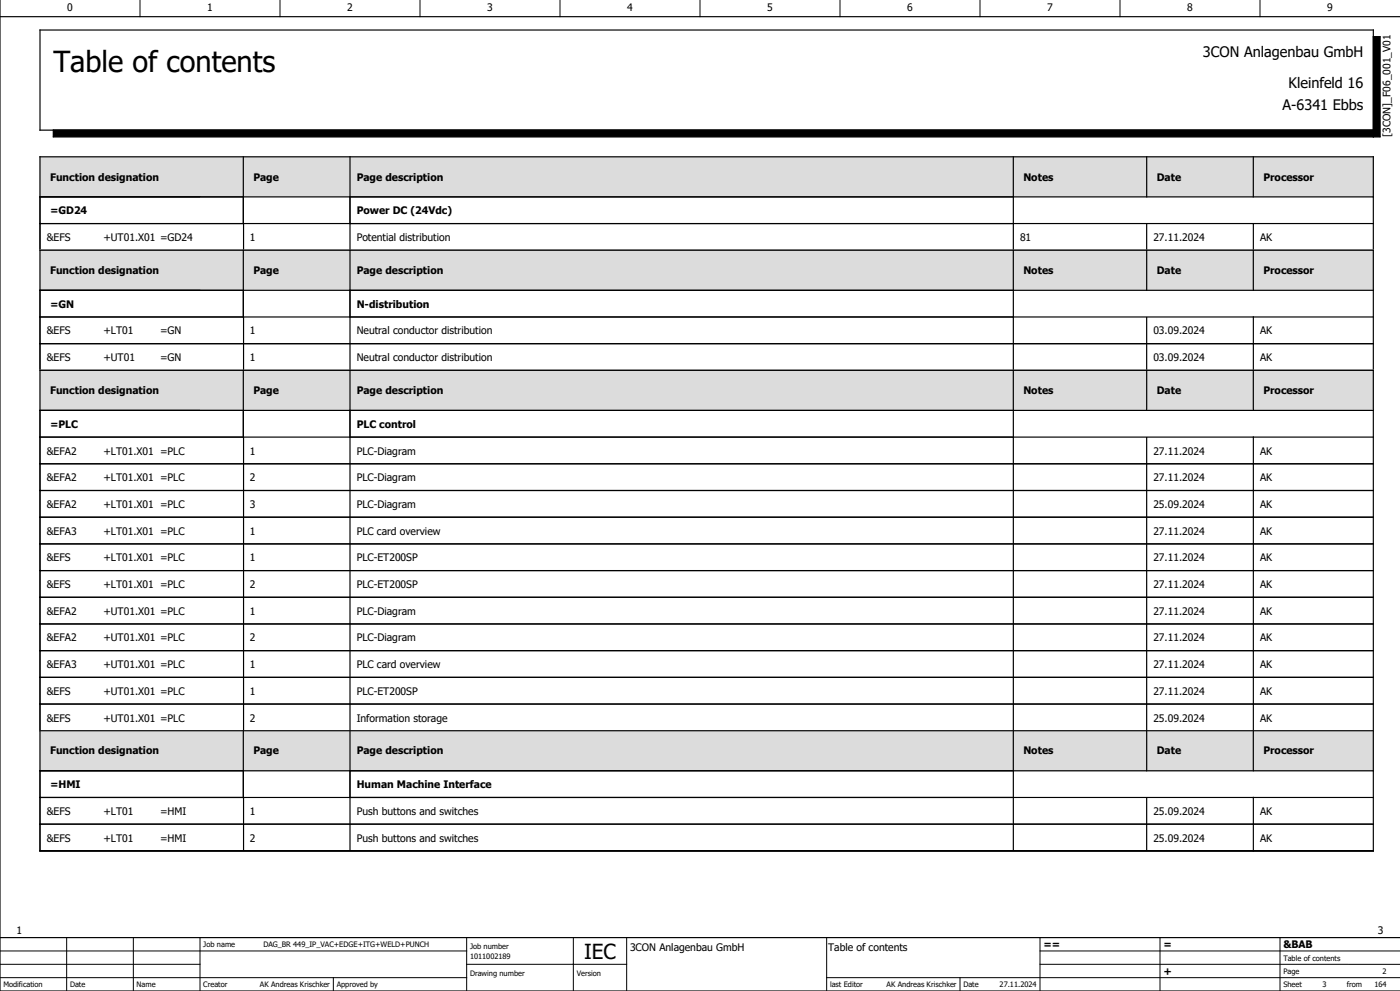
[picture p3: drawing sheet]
<svg xmlns="http://www.w3.org/2000/svg" width="420mm" height="297mm" viewBox="0 0 420 297" stroke-linecap="round" stroke-linejoin="round" font-family="sans-serif">
<defs><g id="words">
<text font-size="8.7" x="16" y="21.7">Table of contents</text>
<text font-size="6.2" x="175.2" y="287.5">IEC</text>
<g font-size="4.3">
<text x="360.9" y="17">3CON Anlagenbau GmbH</text>
<text x="386.6" y="26.4">Kleinfeld 16</text>
<text x="384.8" y="33">A-6341 Ebbs</text>
</g>
<g font-size="3.1">
<text x="20.2" y="3.4">0</text>
<text x="62.2" y="3.4">1</text>
<text x="104.2" y="3.4">2</text>
<text x="146.2" y="3.4">3</text>
<text x="188.2" y="3.4">4</text>
<text x="230.2" y="3.4">5</text>
<text x="272.2" y="3.4">6</text>
<text x="314.2" y="3.4">7</text>
<text x="356.2" y="3.4">8</text>
<text x="398.2" y="3.4">9</text>
<text x="417.1" y="41" transform="rotate(-90 417.1 41)">[3CON]_F06_001_V01</text>
<text x="15" y="54.1">Function designation</text>
<text x="76" y="54.1">Page</text>
<text x="107" y="54.1">Page description</text>
<text x="307" y="54.1">Notes</text>
<text x="347" y="54.1">Date</text>
<text x="379" y="54.1">Processor</text>
<text x="15" y="64.2">=GD24</text>
<text x="107" y="64.2">Power DC (24Vdc)</text>
<text x="14" y="72.2">&amp;EFS</text>
<text x="31" y="72.2">+UT01.X01 =GD24</text>
<text x="75" y="72.2">1</text>
<text x="107" y="72.2">Potential distribution</text>
<text x="306" y="72.2">81</text>
<text x="346" y="72.2">27.11.2024</text>
<text x="378" y="72.2">AK</text>
<text x="15" y="82.1">Function designation</text>
<text x="76" y="82.1">Page</text>
<text x="107" y="82.1">Page description</text>
<text x="307" y="82.1">Notes</text>
<text x="347" y="82.1">Date</text>
<text x="379" y="82.1">Processor</text>
<text x="15" y="92.2">=GN</text>
<text x="107" y="92.2">N-distribution</text>
<text x="14" y="100.2">&amp;EFS</text>
<text x="31" y="100.2">+LT01</text>
<text x="48" y="100.2">=GN</text>
<text x="75" y="100.2">1</text>
<text x="107" y="100.2">Neutral conductor distribution</text>
<text x="346" y="100.2">03.09.2024</text>
<text x="378" y="100.2">AK</text>
<text x="14" y="108.2">&amp;EFS</text>
<text x="31" y="108.2">+UT01</text>
<text x="48" y="108.2">=GN</text>
<text x="75" y="108.2">1</text>
<text x="107" y="108.2">Neutral conductor distribution</text>
<text x="346" y="108.2">03.09.2024</text>
<text x="378" y="108.2">AK</text>
<text x="15" y="118.1">Function designation</text>
<text x="76" y="118.1">Page</text>
<text x="107" y="118.1">Page description</text>
<text x="307" y="118.1">Notes</text>
<text x="347" y="118.1">Date</text>
<text x="379" y="118.1">Processor</text>
<text x="15" y="128.2">=PLC</text>
<text x="107" y="128.2">PLC control</text>
<text x="14" y="136.2">&amp;EFA2</text>
<text x="31" y="136.2">+LT01.X01 =PLC</text>
<text x="75" y="136.2">1</text>
<text x="107" y="136.2">PLC-Diagram</text>
<text x="346" y="136.2">27.11.2024</text>
<text x="378" y="136.2">AK</text>
<text x="14" y="144.2">&amp;EFA2</text>
<text x="31" y="144.2">+LT01.X01 =PLC</text>
<text x="75" y="144.2">2</text>
<text x="107" y="144.2">PLC-Diagram</text>
<text x="346" y="144.2">27.11.2024</text>
<text x="378" y="144.2">AK</text>
<text x="14" y="152.2">&amp;EFA2</text>
<text x="31" y="152.2">+LT01.X01 =PLC</text>
<text x="75" y="152.2">3</text>
<text x="107" y="152.2">PLC-Diagram</text>
<text x="346" y="152.2">25.09.2024</text>
<text x="378" y="152.2">AK</text>
<text x="14" y="160.2">&amp;EFA3</text>
<text x="31" y="160.2">+LT01.X01 =PLC</text>
<text x="75" y="160.2">1</text>
<text x="107" y="160.2">PLC card overview</text>
<text x="346" y="160.2">27.11.2024</text>
<text x="378" y="160.2">AK</text>
<text x="14" y="168.2">&amp;EFS</text>
<text x="31" y="168.2">+LT01.X01 =PLC</text>
<text x="75" y="168.2">1</text>
<text x="107" y="168.2">PLC-ET200SP</text>
<text x="346" y="168.2">27.11.2024</text>
<text x="378" y="168.2">AK</text>
<text x="14" y="176.2">&amp;EFS</text>
<text x="31" y="176.2">+LT01.X01 =PLC</text>
<text x="75" y="176.2">2</text>
<text x="107" y="176.2">PLC-ET200SP</text>
<text x="346" y="176.2">27.11.2024</text>
<text x="378" y="176.2">AK</text>
<text x="14" y="184.2">&amp;EFA2</text>
<text x="31" y="184.2">+UT01.X01 =PLC</text>
<text x="75" y="184.2">1</text>
<text x="107" y="184.2">PLC-Diagram</text>
<text x="346" y="184.2">27.11.2024</text>
<text x="378" y="184.2">AK</text>
<text x="14" y="192.2">&amp;EFA2</text>
<text x="31" y="192.2">+UT01.X01 =PLC</text>
<text x="75" y="192.2">2</text>
<text x="107" y="192.2">PLC-Diagram</text>
<text x="346" y="192.2">27.11.2024</text>
<text x="378" y="192.2">AK</text>
<text x="14" y="200.2">&amp;EFA3</text>
<text x="31" y="200.2">+UT01.X01 =PLC</text>
<text x="75" y="200.2">1</text>
<text x="107" y="200.2">PLC card overview</text>
<text x="346" y="200.2">27.11.2024</text>
<text x="378" y="200.2">AK</text>
<text x="14" y="208.2">&amp;EFS</text>
<text x="31" y="208.2">+UT01.X01 =PLC</text>
<text x="75" y="208.2">1</text>
<text x="107" y="208.2">PLC-ET200SP</text>
<text x="346" y="208.2">27.11.2024</text>
<text x="378" y="208.2">AK</text>
<text x="14" y="216.2">&amp;EFS</text>
<text x="31" y="216.2">+UT01.X01 =PLC</text>
<text x="75" y="216.2">2</text>
<text x="107" y="216.2">Information storage</text>
<text x="346" y="216.2">25.09.2024</text>
<text x="378" y="216.2">AK</text>
<text x="15" y="226.1">Function designation</text>
<text x="76" y="226.1">Page</text>
<text x="107" y="226.1">Page description</text>
<text x="307" y="226.1">Notes</text>
<text x="347" y="226.1">Date</text>
<text x="379" y="226.1">Processor</text>
<text x="15" y="236.2">=HMI</text>
<text x="107" y="236.2">Human Machine Interface</text>
<text x="14" y="244.2">&amp;EFS</text>
<text x="31" y="244.2">+LT01</text>
<text x="48" y="244.2">=HMI</text>
<text x="75" y="244.2">1</text>
<text x="107" y="244.2">Push buttons and switches</text>
<text x="346" y="244.2">25.09.2024</text>
<text x="378" y="244.2">AK</text>
<text x="14" y="252.2">&amp;EFS</text>
<text x="31" y="252.2">+LT01</text>
<text x="48" y="252.2">=HMI</text>
<text x="75" y="252.2">2</text>
<text x="107" y="252.2">Push buttons and switches</text>
<text x="346" y="252.2">25.09.2024</text>
<text x="378" y="252.2">AK</text>
<text x="5" y="280">1</text>
<text x="413.3" y="280">3</text>
<text x="189" y="285">3CON Anlagenbau GmbH</text>
<text x="248.5" y="284.9">Table of contents</text>
<text x="313" y="284.2">==</text>
<text x="349" y="284.2">=</text>
<text x="385" y="284.2">&amp;BAB</text>
<text x="349" y="292.2">+</text>
</g>
<g font-size="2.2">
<text x="61" y="283.9">Job name</text>
<text x="79" y="283.9">DAG_BR 449_IP_VAC+EDGE+ITG+WELD+PUNCH</text>
<text x="141" y="287.4">1011002189</text>
<text x="141" y="284.4">Job number</text>
<text x="385" y="287.9">Table of contents</text>
<text x="141" y="292.4">Drawing number</text>
<text x="173" y="292.4">Version</text>
<text x="385" y="291.9">Page</text>
<text x="414.8" y="291.9">2</text>
<text x="1" y="295.9">Modification</text>
<text x="21" y="295.9">Date</text>
<text x="41" y="295.9">Name</text>
<text x="61" y="295.9">Creator</text>
<text x="78" y="295.9">AK Andreas Krischker</text>
<text x="101" y="295.9">Approved by</text>
<text x="249" y="295.9">last Editor</text>
<text x="266" y="295.9">AK Andreas Krischker</text>
<text x="289" y="295.9">Date</text>
<text x="299.9" y="295.9">27.11.2024</text>
<text x="385" y="295.9">Sheet</text>
<text x="396.8" y="295.9">3</text>
<text x="404" y="295.9">from</text>
<text x="412.3" y="295.9">164</text>
</g>
</g></defs>
<g fill="none" stroke="#000" stroke-width=".3">
<path d="M42 0v5M84 0v5M126 0v5M168 0v5M210 0v5M252 0v5M294 0v5M336 0v5M378 0v5M412 39h-396v2h398v-30h-2v30M0 293h140M0 289h60"/>
<path d="M0 285h140M20 281v16M40 281v16M60 281v16M100 293v3.9M140 289h48M140 281v16M172 281v16M188 281v16M248 293h171.9M248 281v16M288 293v3.9"/>
<path d="M312 289h107.9M312 281v16M348 281v16M384 281v16M420 285h-108"/>
</g>
<g fill="none" stroke="#000" stroke-width=".35">
<path d="M0 0v297h420M0 5h420M12 9h400v30h-400zM12 47h400v208h-400zM12 59h400M73 47v20M105 47v20M304 47v20M344 47v12M376 47v12M12 67h400M12 75h400"/>
<path d="M73 75v20M73.1 67.2v7.6M105 67.2v7.6M105 75v20M304 67.2v7.6M304 75v20M344 67.2v7.6M344 75v12M376 67v20M12 87h400M12 95h400M73.1 95.2v7.7"/>
<path d="M105 95.2v7.7M304 95.2v7.7M344 95.2v7.7M376 95v28M12 103h400M12 111h400M73 111v20M73.1 103.2v7.7M105 103.2v7.7M105 111v20M304 103.2v7.7M304 111v20"/>
<path d="M344 103.2v7.7M344 111v12M12 139h400M12 123h400M12 131h400M73.1 131.2v7.7M73.1 139.2v7.7M105 131.2v7.7M105 139.2v7.7M304 131.2v7.7M304 139.2v7.7M344 131.2v7.7"/>
<path d="M344 139.2v7.7M376 131v100M12 147h400M12 155h400M73.1 147.1v7.8M73.1 155.1v7.7M105 147.1v7.8M105 155.1v7.7M304 147.1v7.8M304 155.1v7.7M344 147.1v7.8M344 155.1v7.7"/>
<path d="M12 163h400M12 171h400M12 179h400M73.1 163.2v7.6M73.1 171.2v7.7M73.1 179.2v7.7M105 163.2v7.6M105 171.2v7.7M105 179.2v7.7M304 163.2v7.6M304 171.2v7.7M304 179.2v7.7"/>
<path d="M344 163.2v7.6M344 171.2v7.7M344 179.2v7.7M12 187h400M12 195h400M73.1 187.2v7.7M73.1 195.1v7.8M105 187.2v7.7M105 195.1v7.8M304 187.2v7.7M304 195.1v7.8M344 187.2v7.7"/>
<path d="M344 195.1v7.8M12 203h400M12 211h400M12 219h400M73 219v20M73.1 203.2v7.6M73.1 211.2v7.6M105 203.2v7.6M105 211.2v7.6M105 219v20M304 203.2v7.6M304 211.2v7.6"/>
<path d="M304 219v20M344 203.2v7.6M344 211.2v7.6M344 219v12M12 231h400M12 239h400M73.1 239.2v7.7M105 239.2v7.7M304 239.2v7.7M344 239.2v7.7M376 239v16M12 247h400"/>
<path d="M73.1 247.2v7.7M105 247.2v7.7M304 247.2v7.7M344 247.2v7.7M0 281h420"/>
</g>
<path d="M16 39h396v2h-396zM412 11h2v30h-2z" fill="#000" stroke="#000" stroke-width=".3"/>
<g fill="#dcdcdc" stroke="#dcdcdc" stroke-width=".3">
<path d="M12 47h400v12h-400z"/>
<path d="M12 75h400v12h-400z"/>
<path d="M12 111h400v12h-400z"/>
<path d="M12 219h400v12h-400z"/>
</g>
<path d="M12 47h400v12h-400zM12 75h400v12h-400zM12 111h400v12h-400zM12 219h400v12h-400z" fill="none" stroke="#dcdcdc" stroke-width=".35"/>
<use href="#words"/>
</svg>
